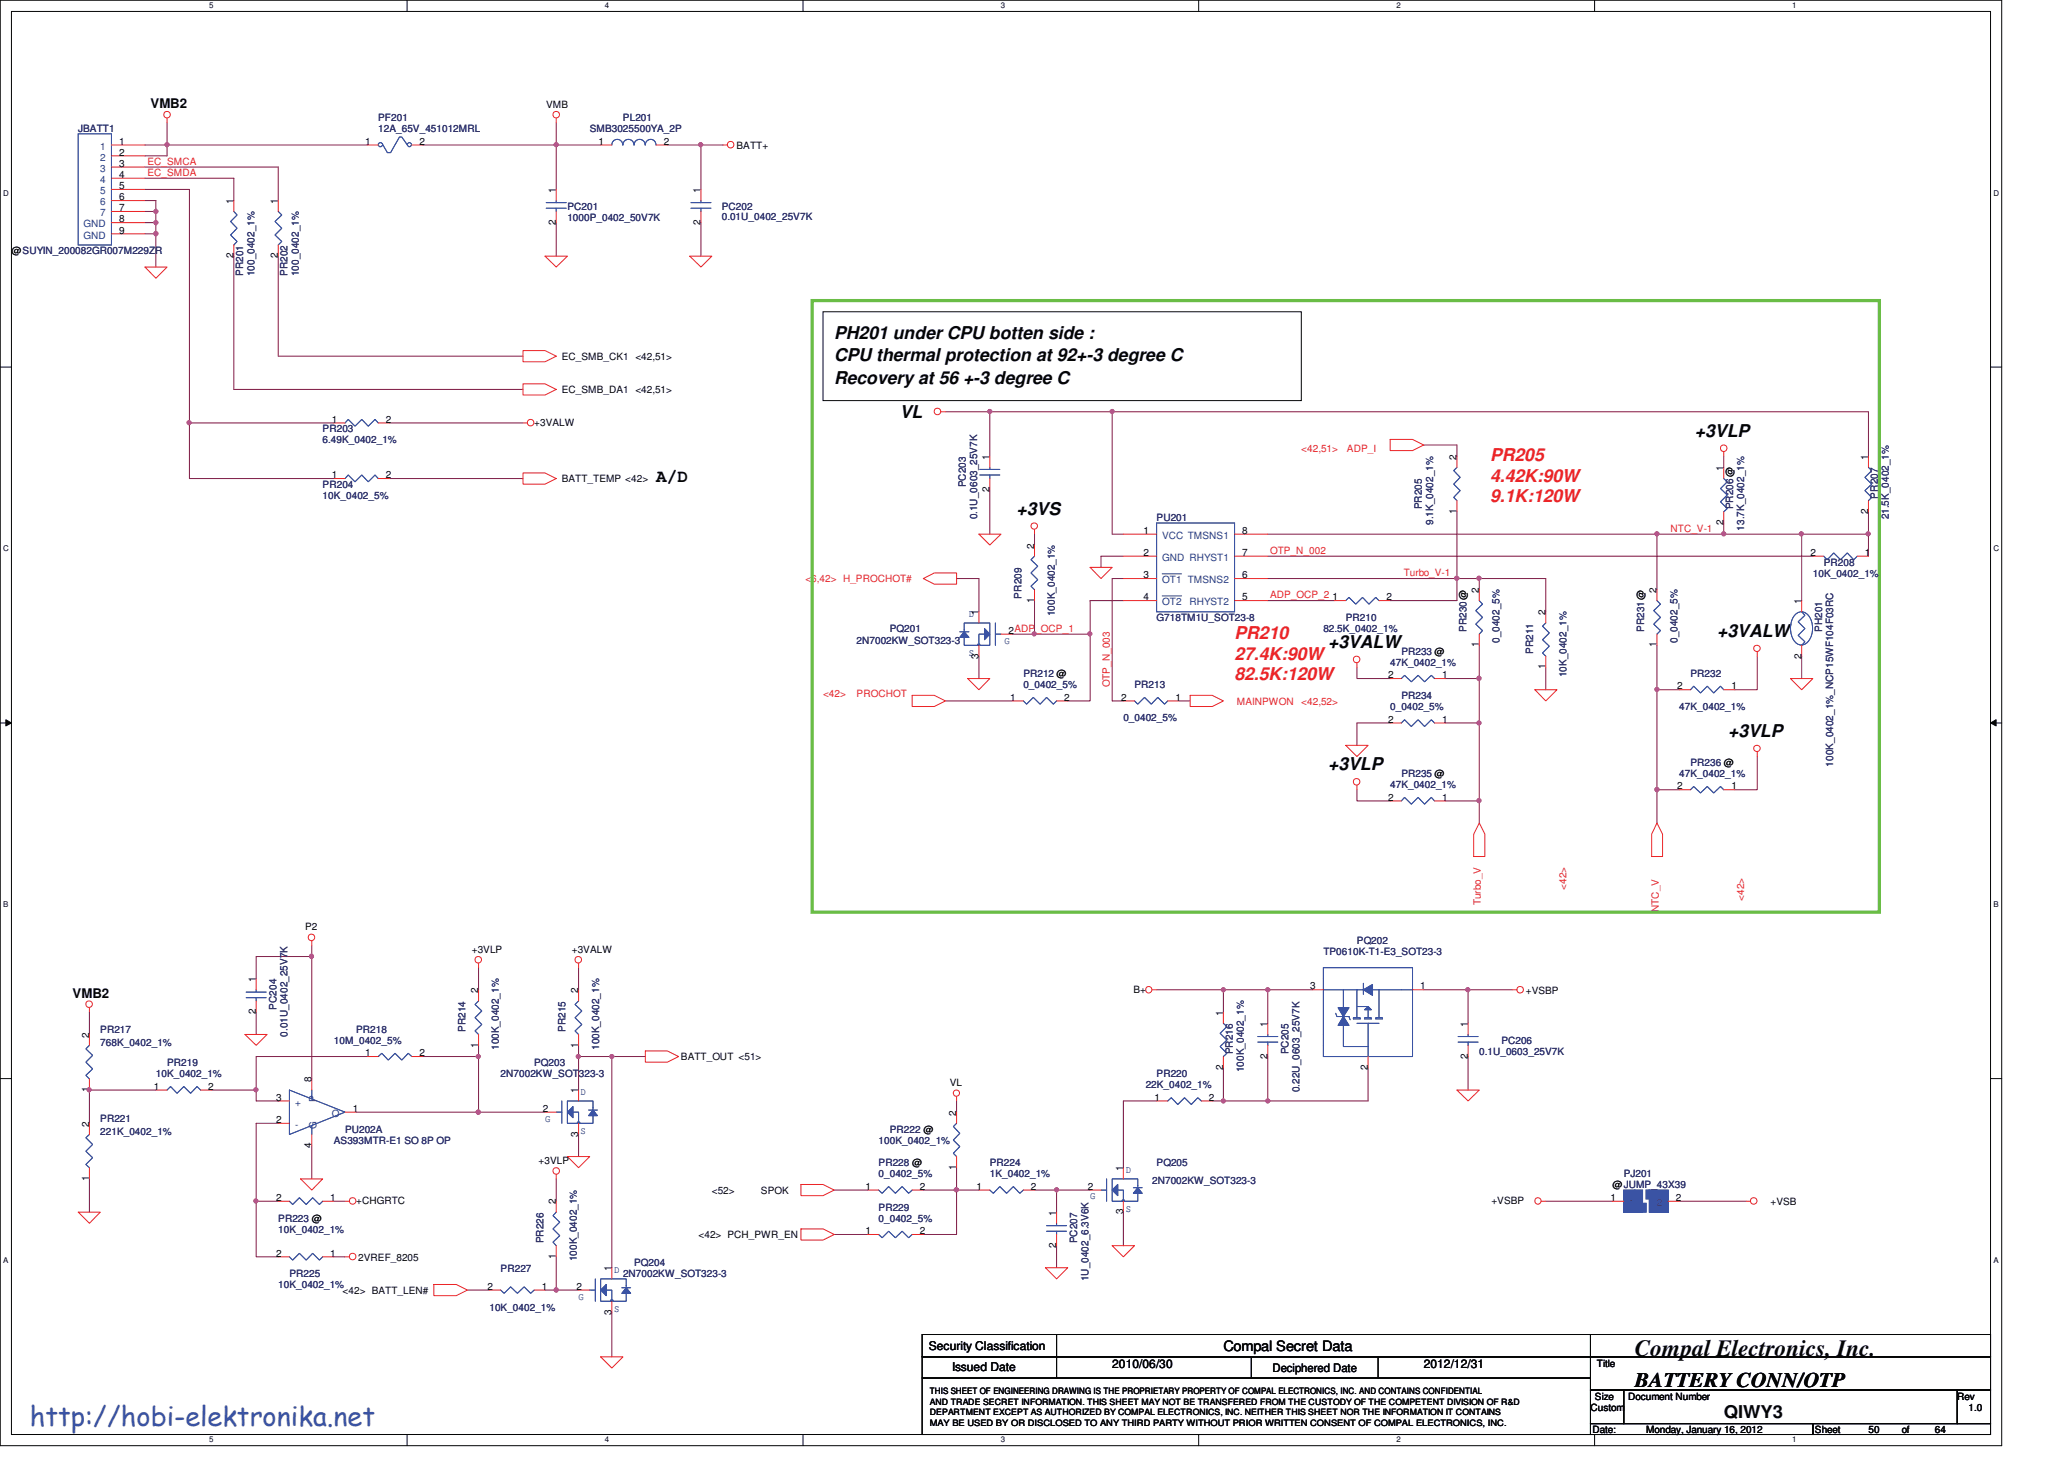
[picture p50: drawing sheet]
<svg xmlns="http://www.w3.org/2000/svg" width="297mm" height="210mm" viewBox="0 0 297 210" stroke-linecap="round" stroke-linejoin="round" font-family="sans-serif">
<defs><g id="words">
<text font-size="3.9" fill="#3953a4" x="4.3" y="205.2">http://hobi-elektronika.net</text>
<text font-size="3.3" fill="#040505" x="235.3" y="195.1">Compal Electronics, Inc.</text>
<text font-size="3" fill="#040505" x="235.3" y="199.6">BATTERY CONN/OTP</text>
<g font-size="2.5" fill="#040505">
<text x="120.1" y="52">CPU thermal protection at 92+-3 degree C</text>
<text x="120.1" y="48.8">PH201 under CPU botten side :</text>
<text x="120.1" y="55.2">Recovery at 56 +-3 degree C</text>
<text x="129.5" y="60.2">VL</text>
<text x="243.9" y="62.9">+3VLP</text>
<text x="94.4" y="69.3">A/D</text>
<text x="146.3" y="74.1">+3VS</text>
<text x="191.1" y="93.3">+3VALW</text>
<text x="247.1" y="91.6">+3VALW</text>
<text x="248.7" y="106.1">+3VLP</text>
<text x="191.1" y="110.9">+3VLP</text>
<text x="248.1" y="204">QIWY3</text>
</g>
<g font-size="2.5" fill="#ec2426">
<text x="214.5" y="66.4">PR205</text>
<text x="214.5" y="69.3">4.42K:90W</text>
<text x="214.5" y="72.3">9.1K:120W</text>
<text x="177.7" y="92">PR210</text>
<text x="177.7" y="95">27.4K:90W</text>
<text x="177.7" y="97.9">82.5K:120W</text>
</g>
<text font-size="2.1" fill="#040505" x="176.1" y="194.5">Compal Secret Data</text>
<g font-size="1.9" fill="#040505">
<text x="21.7" y="15.6">VMB2</text>
<text x="10.5" y="143.6">VMB2</text>
</g>
<g font-size="1.7" fill="#040505">
<text x="133.7" y="194.3">Security Classification</text>
<text x="137" y="197.4">Issued Date</text>
<text x="160.1" y="196.9">2010/06/30</text>
<text x="183.1" y="197.4">Deciphered Date</text>
<text x="204.9" y="196.9">2012/12/31</text>
</g>
<g font-size="1.4" fill="#2d2d72">
<text x="54.4" y="17.4">PF201</text>
<text x="89.7" y="17.4">PL201</text>
<text x="11.3" y="19">JBATT1</text>
<text x="54.4" y="19">12A_65V_451012MRL</text>
<text x="84.9" y="19">SMB3025500YA_2P</text>
<text x="81.7" y="30.2">PC201</text>
<text x="81.7" y="31.8">1000P_0402_50V7K</text>
<text x="103.9" y="30.2">PC202</text>
<text x="103.9" y="31.7">0.01U_0402_25V7K</text>
<text x="35" y="39.7" transform="rotate(-90 35 39.7)">PR201</text>
<text x="36.6" y="39.7" transform="rotate(-90 36.6 39.7)">100_0402_1%</text>
<text x="41.4" y="39.7" transform="rotate(-90 41.4 39.7)">PR202</text>
<text x="43" y="39.7" transform="rotate(-90 43 39.7)">100_0402_1%</text>
<text x="46.4" y="62.2">PR203</text>
<text x="46.4" y="63.8">6.49K_0402_1%</text>
<text x="46.4" y="70.2">PR204</text>
<text x="46.4" y="71.8">10K_0402_5%</text>
<text x="139" y="70.1" transform="rotate(-90 139 70.1)">PC203</text>
<text x="270.3" y="71.8" transform="rotate(-90 270.3 71.8)">PR207</text>
<text x="140.6" y="74.8" transform="rotate(-90 140.6 74.8)">0.1U_0603_25V7K</text>
<text x="166.5" y="75">PU201</text>
<text x="204.6" y="73.3" transform="rotate(-90 204.6 73.3)">PR205</text>
<text x="206.2" y="75.6" transform="rotate(-90 206.2 75.6)">9.1K_0402_1%</text>
<text x="249.4" y="73.3" transform="rotate(-90 249.4 73.3)">PR206@</text>
<text x="251" y="76.4" transform="rotate(-90 251 76.4)">13.7K_0402_1%</text>
<text x="271.8" y="74.8" transform="rotate(-90 271.8 74.8)">21.5K_0402_1%</text>
<text x="260.9" y="83">10K_0402_1%</text>
<text x="262.5" y="81.4">PR208</text>
<text x="147" y="86.1" transform="rotate(-90 147 86.1)">PR209</text>
<text x="151.8" y="88.7" transform="rotate(-90 151.8 88.7)">100K_0402_1%</text>
<text x="166.5" y="89.4">G718TM1U_SOT23-8</text>
<text x="193.7" y="89.4">PR210</text>
<text x="123.3" y="92.6">2N7002KW_SOT323-3</text>
<text x="128.1" y="91">PQ201</text>
<text x="190.5" y="91">82.5K_0402_1%</text>
<text x="200.1" y="95.8">47K_0402_1%</text>
<text x="201.7" y="94.2">PR233 @</text>
<text x="211" y="90.9" transform="rotate(-90 211 90.9)">PR230@</text>
<text x="215.8" y="92.5" transform="rotate(-90 215.8 92.5)">0_0402_5%</text>
<text x="220.6" y="94.1" transform="rotate(-90 220.6 94.1)">PR211</text>
<text x="236.6" y="90.9" transform="rotate(-90 236.6 90.9)">PR231@</text>
<text x="241.4" y="92.5" transform="rotate(-90 241.4 92.5)">0_0402_5%</text>
<text x="262.3" y="90.9" transform="rotate(-90 262.3 90.9)">PH201</text>
<text x="147.3" y="97.4">PR212 @</text>
<text x="147.3" y="99">0_0402_5%</text>
<text x="163.3" y="99">PR213</text>
<text x="201.7" y="100.6">PR234</text>
<text x="225.4" y="97.5" transform="rotate(-90 225.4 97.5)">10K_0402_1%</text>
<text x="243.3" y="97.4">PR232</text>
<text x="161.7" y="103.8">0_0402_5%</text>
<text x="200.1" y="102.2">0_0402_5%</text>
<text x="241.7" y="102.2">47K_0402_1%</text>
<text x="200.1" y="113.4">47K_0402_1%</text>
<text x="201.7" y="111.8">PR235 @</text>
<text x="241.7" y="111.8">47K_0402_1%</text>
<text x="243.3" y="110.2">PR236 @</text>
<text x="263.8" y="110.3" transform="rotate(-90 263.8 110.3)">100K_0402_1%_NCP15WF104F03RC</text>
<text x="190.5" y="137.4">TP0610K-T1-E3_SOT23-3</text>
<text x="195.3" y="135.8">PQ202</text>
<text x="14.4" y="148.6">PR217</text>
<text x="39.8" y="145.3" transform="rotate(-90 39.8 145.3)">PC204</text>
<text x="41.4" y="149.2" transform="rotate(-90 41.4 149.2)">0.01U_0402_25V7K</text>
<text x="51.3" y="148.6">PR218</text>
<text x="67" y="148.5" transform="rotate(-90 67 148.5)">PR214</text>
<text x="81.4" y="148.5" transform="rotate(-90 81.4 148.5)">PR215</text>
<text x="14.4" y="150.5">768K_0402_1%</text>
<text x="22.4" y="155">10K_0402_1%</text>
<text x="24" y="153.4">PR219</text>
<text x="48" y="150.2">10M_0402_5%</text>
<text x="71.8" y="151.1" transform="rotate(-90 71.8 151.1)">100K_0402_1%</text>
<text x="72" y="155">2N7002KW_SOT323-3</text>
<text x="76.9" y="153.4">PQ203</text>
<text x="86.2" y="151.1" transform="rotate(-90 86.2 151.1)">100K_0402_1%</text>
<text x="166.5" y="155">PR220</text>
<text x="177.4" y="151.8" transform="rotate(-90 177.4 151.8)">PR216</text>
<text x="179" y="154.3" transform="rotate(-90 179 154.3)">100K_0402_1%</text>
<text x="185.4" y="151.8" transform="rotate(-90 185.4 151.8)">PC205</text>
<text x="212.9" y="151.8">0.1U_0603_25V7K</text>
<text x="216.1" y="150.2">PC206</text>
<text x="14.4" y="161.4">PR221</text>
<text x="164.9" y="156.6">22K_0402_1%</text>
<text x="187" y="157.2" transform="rotate(-90 187 157.2)">0.22U_0603_25V7K</text>
<text x="14.4" y="163.4">221K_0402_1%</text>
<text x="48" y="164.6">AS393MTR-E1 SO 8P OP</text>
<text x="49.7" y="163">PU202A</text>
<text x="126.4" y="167.8">PR228 @</text>
<text x="126.4" y="164.6">100K_0402_1%</text>
<text x="128.1" y="163">PR222 @</text>
<text x="142.4" y="167.8">PR224</text>
<text x="166.5" y="167.8">PQ205</text>
<text x="126.4" y="169.4">0_0402_5%</text>
<text x="142.4" y="169.4">1K_0402_1%</text>
<text x="165.8" y="170.4">2N7002KW_SOT323-3</text>
<text x="233.7" y="169.4">PJ201</text>
<text x="40" y="175.8">PR223 @</text>
<text x="40" y="177.4">10K_0402_1%</text>
<text x="78.2" y="178.9" transform="rotate(-90 78.2 178.9)">PR226</text>
<text x="126.4" y="174.2">PR229</text>
<text x="126.4" y="175.8">0_0402_5%</text>
<text x="155" y="178.9" transform="rotate(-90 155 178.9)">PC207</text>
<text x="40" y="185.4">10K_0402_1%</text>
<text x="41.7" y="183.8">PR225</text>
<text x="72" y="183">PR227</text>
<text x="83" y="181.5" transform="rotate(-90 83 181.5)">100K_0402_1%</text>
<text x="89.7" y="183.8">2N7002KW_SOT323-3</text>
<text x="91.3" y="182.2">PQ204</text>
<text x="156.6" y="184.4" transform="rotate(-90 156.6 184.4)">1U_0402_6.3V6K</text>
<text x="70.4" y="188.6">10K_0402_1%</text>
</g>
<g font-size="1.4" fill="#040505">
<text x="78.6" y="15.5">VMB</text>
<text x="17.1" y="20.8">1</text>
<text x="17.1" y="24">3</text>
<text x="17.1" y="22.4">2</text>
<text x="52.5" y="20.8">1</text>
<text x="60.4" y="20.8">2</text>
<text x="86.1" y="20.8">1</text>
<text x="95.5" y="20.8">2</text>
<text x="106" y="21.4">BATT+</text>
<text x="17.1" y="25.6">4</text>
<text x="17.1" y="27.2">5</text>
<text x="17.1" y="28.8">6</text>
<text x="33.6" y="29.3" transform="rotate(-90 33.6 29.3)">1</text>
<text x="40" y="29.3" transform="rotate(-90 40 29.3)">1</text>
<text x="80" y="27.8" transform="rotate(-90 80 27.8)">1</text>
<text x="100.8" y="27.8" transform="rotate(-90 100.8 27.8)">1</text>
<text x="17.1" y="30.4">7</text>
<text x="17.1" y="32">8</text>
<text x="17.1" y="33.6">9</text>
<text x="80" y="32.3" transform="rotate(-90 80 32.3)">2</text>
<text x="100.8" y="32.3" transform="rotate(-90 100.8 32.3)">2</text>
<text x="1.6" y="36.6">@SUYIN_200082GR007M229ZR</text>
<text x="33.6" y="37.2" transform="rotate(-90 33.6 37.2)">2</text>
<text x="40" y="37.2" transform="rotate(-90 40 37.2)">2</text>
<text x="80.9" y="51.8">EC_SMB_CK1 &lt;42,51&gt;</text>
<text x="80.9" y="56.6">EC_SMB_DA1 &lt;42,51&gt;</text>
<text x="47.7" y="60.8">1</text>
<text x="55.5" y="60.8">2</text>
<text x="76.9" y="61.3">+3VALW</text>
<text x="47.7" y="68.8">1</text>
<text x="55.5" y="68.8">2</text>
<text x="80.9" y="69.4">BATT_TEMP &lt;42&gt;</text>
<text x="142.4" y="70.8" transform="rotate(-90 142.4 70.8)">2</text>
<text x="142.4" y="66.2" transform="rotate(-90 142.4 66.2)">1</text>
<text x="209.6" y="66.2" transform="rotate(-90 209.6 66.2)">2</text>
<text x="248" y="67.8" transform="rotate(-90 248 67.8)">1</text>
<text x="268.9" y="66.2" transform="rotate(-90 268.9 66.2)">1</text>
<text x="164.5" y="76.8">1</text>
<text x="178.8" y="76.8">8</text>
<text x="209.6" y="74" transform="rotate(-90 209.6 74)">1</text>
<text x="248" y="75.6" transform="rotate(-90 248 75.6)">2</text>
<text x="268.9" y="74" transform="rotate(-90 268.9 74)">2</text>
<text x="148.8" y="78.9" transform="rotate(-90 148.8 78.9)">2</text>
<text x="164.5" y="83.2">3</text>
<text x="164.5" y="80">2</text>
<text x="178.8" y="83.2">6</text>
<text x="178.8" y="80">7</text>
<text x="260.6" y="80">2</text>
<text x="268.4" y="80">1</text>
<text x="140.8" y="88.6" transform="rotate(-90 140.8 88.6)">1</text>
<text x="148.8" y="86.8" transform="rotate(-90 148.8 86.8)">1</text>
<text x="164.5" y="86.4">4</text>
<text x="178.8" y="86.4">5</text>
<text x="191.8" y="86.4">1</text>
<text x="199.6" y="86.4">2</text>
<text x="212.8" y="85.3" transform="rotate(-90 212.8 85.3)">2</text>
<text x="222.4" y="88.6" transform="rotate(-90 222.4 88.6)">2</text>
<text x="238.4" y="85.3" transform="rotate(-90 238.4 85.3)">2</text>
<text x="259.2" y="86.9" transform="rotate(-90 259.2 86.9)">1</text>
<text x="140.8" y="94.8" transform="rotate(-90 140.8 94.8)">3</text>
<text x="145.2" y="91.2">2ADP_OCP_1</text>
<text x="212.8" y="93.2" transform="rotate(-90 212.8 93.2)">1</text>
<text x="238.4" y="93.2" transform="rotate(-90 238.4 93.2)">1</text>
<text x="259.2" y="94.8" transform="rotate(-90 259.2 94.8)">2</text>
<text x="145.4" y="100.8">1</text>
<text x="153.2" y="100.8">2</text>
<text x="161.4" y="100.8">2</text>
<text x="169.2" y="100.8">1</text>
<text x="199.8" y="97.6">2</text>
<text x="207.6" y="97.6">1</text>
<text x="222.4" y="96.3" transform="rotate(-90 222.4 96.3)">1</text>
<text x="241.4" y="99.2">2</text>
<text x="249.2" y="99.2">1</text>
<text x="199.8" y="104">2</text>
<text x="207.6" y="104">1</text>
<text x="241.4" y="113.6">2</text>
<text x="249.2" y="113.6">1</text>
<text x="199.8" y="115.2">2</text>
<text x="207.6" y="115.2">1</text>
<text x="43.9" y="133.9">P2</text>
<text x="67.9" y="137.1">+3VLP</text>
<text x="82.3" y="137.1">+3VALW</text>
<text x="36.8" y="141.3" transform="rotate(-90 36.8 141.3)">1</text>
<text x="68.8" y="143" transform="rotate(-90 68.8 143)">2</text>
<text x="83.2" y="143" transform="rotate(-90 83.2 143)">2</text>
<text x="163.1" y="142.9">B+</text>
<text x="188.5" y="142.4">3</text>
<text x="204.4" y="142.4">1</text>
<text x="219.6" y="143">+VSBP</text>
<text x="12.8" y="149.3" transform="rotate(-90 12.8 149.3)">2</text>
<text x="36.8" y="146" transform="rotate(-90 36.8 146)">2</text>
<text x="176" y="146.2" transform="rotate(-90 176 146.2)">1</text>
<text x="182.4" y="147.8" transform="rotate(-90 182.4 147.8)">1</text>
<text x="211.2" y="147.8" transform="rotate(-90 211.2 147.8)">1</text>
<text x="44.8" y="155.8" transform="rotate(-90 44.8 155.8)">8</text>
<text x="52.5" y="152">1</text>
<text x="60.4" y="152">2</text>
<text x="68.8" y="150.8" transform="rotate(-90 68.8 150.8)">1</text>
<text x="83.2" y="150.8" transform="rotate(-90 83.2 150.8)">1</text>
<text x="98" y="152.6">BATT_OUT &lt;51&gt;</text>
<text x="176" y="154" transform="rotate(-90 176 154)">2</text>
<text x="182.4" y="152.4" transform="rotate(-90 182.4 152.4)">2</text>
<text x="196.8" y="154" transform="rotate(-90 196.8 154)">2</text>
<text x="211.2" y="152.4" transform="rotate(-90 211.2 152.4)">2</text>
<text x="12.8" y="157.2" transform="rotate(-90 12.8 157.2)">1</text>
<text x="22.1" y="156.8">1</text>
<text x="30" y="156.8">2</text>
<text x="39.7" y="158.4">3</text>
<text x="39.7" y="161.6">2</text>
<text x="50.8" y="160">1</text>
<text x="78.1" y="160">2</text>
<text x="83.2" y="157.3" transform="rotate(-90 83.2 157.3)">1</text>
<text x="136.7" y="156.3">VL</text>
<text x="137.6" y="160.6" transform="rotate(-90 137.6 160.6)">2</text>
<text x="166.2" y="158.4">1</text>
<text x="174" y="158.4">2</text>
<text x="12.8" y="162.2" transform="rotate(-90 12.8 162.2)">2</text>
<text x="44.8" y="165.2" transform="rotate(-90 44.8 165.2)">4</text>
<text x="77.5" y="167.5">+3VLP</text>
<text x="83.2" y="163.6" transform="rotate(-90 83.2 163.6)">3</text>
<text x="12.8" y="170" transform="rotate(-90 12.8 170)">1</text>
<text x="39.7" y="172.8">2</text>
<text x="47.5" y="172.8">1</text>
<text x="51.3" y="173.3">+CHGRTC</text>
<text x="80" y="173.4" transform="rotate(-90 80 173.4)">2</text>
<text x="102.4" y="171.8">&lt;52&gt;</text>
<text x="109.5" y="171.8">SPOK</text>
<text x="124.5" y="171.2">1</text>
<text x="132.4" y="171.2">2</text>
<text x="137.6" y="168.4" transform="rotate(-90 137.6 168.4)">1</text>
<text x="140.5" y="171.2">1</text>
<text x="148.4" y="171.2">2</text>
<text x="156.5" y="171.2">2</text>
<text x="161.6" y="168.6" transform="rotate(-90 161.6 168.6)">1</text>
<text x="214.6" y="173.3">+VSBP</text>
<text x="231.8" y="172.8">1</text>
<text x="232.1" y="171">@JUMP_43X39</text>
<text x="241.2" y="172.8">2</text>
<text x="254.8" y="173.4">+VSB</text>
<text x="100.5" y="178.2">&lt;42&gt; PCH_PWR_EN</text>
<text x="124.5" y="177.6">1</text>
<text x="132.4" y="177.6">2</text>
<text x="152" y="179.6" transform="rotate(-90 152 179.6)">2</text>
<text x="152" y="175" transform="rotate(-90 152 175)">1</text>
<text x="161.6" y="174.8" transform="rotate(-90 161.6 174.8)">3</text>
<text x="39.7" y="180.8">2</text>
<text x="47.5" y="180.8">1</text>
<text x="51.6" y="181.4">2VREF_8205</text>
<text x="70.1" y="185.6">2</text>
<text x="78" y="185.6">1</text>
<text x="80" y="181.2" transform="rotate(-90 80 181.2)">1</text>
<text x="83" y="185.6">2</text>
<text x="88" y="183" transform="rotate(-90 88 183)">1</text>
<text x="49.3" y="186.2">&lt;42&gt; BATT_LEN#</text>
<text x="88" y="189.2" transform="rotate(-90 88 189.2)">3</text>
<text x="229.8" y="196.8">Title</text>
<text x="228.9" y="203">Custom</text>
<text x="229.5" y="201.4">Size</text>
<text x="234.3" y="201.4">Document Number</text>
<text x="281.7" y="201.4">Rev</text>
<text x="283.3" y="203">1.0</text>
<text x="229.2" y="206.2">Date:</text>
<text x="236.9" y="206.2">Monday, January 16, 2012</text>
<text x="261.2" y="206.2">Sheet</text>
<text x="268.9" y="206.2">50</text>
<text x="273.7" y="206.2">of</text>
<text x="278.5" y="206.2">64</text>
</g>
<g font-size="1.4" fill="#1d437e">
<text x="14.4" y="21.5">1</text>
<text x="14.4" y="23.1">2</text>
<text x="14.4" y="24.7">3</text>
<text x="14.4" y="26.3">4</text>
<text x="14.4" y="27.9">5</text>
<text x="14.4" y="29.5">6</text>
<text x="12" y="32.7">GND</text>
<text x="12" y="34.3">GND</text>
<text x="14.4" y="31.1">7</text>
<text x="167.3" y="77.6">VCC TMSNS1</text>
<text x="167.3" y="83.9">OT1 TMSNS2</text>
<text x="167.3" y="80.7">GND RHYST1</text>
<text x="167.3" y="87.1">OT2</text>
<text x="171.2" y="87.1">RHYST2</text>
<text x="42.5" y="159.1">+</text>
<text x="45.5" y="158.7" transform="rotate(-90 45.5 158.7)">P</text>
<text x="47.7" y="160.7">O</text>
<text x="42.5" y="162.3">-</text>
<text x="45.5" y="162.5" transform="rotate(-90 45.5 162.5)">G</text>
</g>
<g font-size="1.4" fill="#ec2426">
<text x="21.2" y="23.7">EC_SMCA</text>
<text x="21.2" y="25.3">EC_SMDA</text>
<text x="187.3" y="65.1">&lt;42,51&gt;</text>
<text x="193.8" y="65.1">ADP_I</text>
<text x="240.4" y="76.5">NTC_V-1</text>
<text x="115.9" y="83.8">&lt;6,42&gt; H_PROCHOT#</text>
<text x="182.8" y="79.7">OTP_N_002</text>
<text x="202" y="82.9">Turbo_V-1</text>
<text x="182.8" y="86.1">ADP_OCP_2</text>
<text x="118.4" y="100.3">&lt;42&gt;</text>
<text x="123.3" y="100.3">PROCHOT</text>
<text x="159.7" y="98.9" transform="rotate(-90 159.7 98.9)">OTP_N_003</text>
<text x="178" y="101.4">MAINPWON</text>
<text x="187.3" y="101.4">&lt;42,52&gt;</text>
<text x="213.1" y="130.3" transform="rotate(-90 213.1 130.3)">Turbo_V</text>
<text x="225.4" y="128.1" transform="rotate(-90 225.4 128.1)">&lt;42&gt;</text>
<text x="238.7" y="131.3" transform="rotate(-90 238.7 131.3)">NTC_V</text>
<text x="251" y="129.7" transform="rotate(-90 251 129.7)">&lt;42&gt;</text>
</g>
<g font-size="1.4" fill="#3a53a4">
<text x="139.4" y="88.8">D</text>
<text x="139.4" y="94.4">S</text>
<text x="144.6" y="92.6">G</text>
<text x="78.4" y="161.4">G</text>
<text x="83.6" y="157.6">D</text>
<text x="83.6" y="163.2">S</text>
<text x="156.9" y="172.6">G</text>
<text x="162" y="168.8">D</text>
<text x="162" y="174.4">S</text>
<text x="88.4" y="183.2">D</text>
<text x="83.3" y="187">G</text>
<text x="88.4" y="188.8">S</text>
</g>
<g font-size="1.3" fill="#040505">
<text x="133.8" y="200.6">THIS SHEET OF ENGINEERING DRAWING IS THE PROPRIETARY PROPERTY OF COMPAL ELECTRONICS, INC. AND CONTAINS CONFIDENTIAL</text>
<text x="133.8" y="202.1">AND TRADE SECRET INFORMATION. THIS SHEET MAY NOT BE TRANSFERED FROM THE CUSTODY OF THE COMPETENT DIVISION OF R&amp;D</text>
<text x="133.8" y="203.7">DEPARTMENT EXCEPT AS AUTHORIZED BY COMPAL ELECTRONICS, INC. NEITHER THIS SHEET NOR THE INFORMATION IT CONTAINS</text>
<text x="133.8" y="205.2">MAY BE USED BY OR DISCLOSED TO ANY THIRD PARTY WITHOUT PRIOR WRITTEN CONSENT OF COMPAL ELECTRONICS, INC.</text>
</g>
<g font-size="1.1" fill="#040505">
<text x="30.1" y="1.2">5</text>
<text x="87" y="1.2">4</text>
<text x="144" y="1.2">3</text>
<text x="201" y="1.2">2</text>
<text x="257.9" y="1.2">1</text>
<text x=".5" y="28.2">D</text>
<text x="286.9" y="28.2">D</text>
<text x=".5" y="79.4">C</text>
<text x="286.9" y="79.4">C</text>
<text x=".5" y="130.6">B</text>
<text x="286.9" y="130.6">B</text>
<text x=".5" y="181.8">A</text>
<text x="286.9" y="181.8">A</text>
<text x="30.1" y="207.6">5</text>
<text x="87" y="207.6">4</text>
<text x="144" y="207.6">3</text>
<text x="201" y="207.6">2</text>
<text x="257.9" y="207.6">1</text>
</g>
</g></defs>
<path d="M0 0h288.1v208.1h-288.1zM1.6 1.6h284.9v204.9h-284.9z" fill="none" stroke="#040505" stroke-width=".14"/>
<g fill="#fff">
<path d="M30.1 .2h.6v1.2h-.6z"/>
<path d="M30.1 206.6h.6v1.2h-.6z"/>
</g>
<path d="M58.6 0v1.6M58.6 206.5v1.6" fill="none" stroke="#040505" stroke-width=".14"/>
<g fill="#fff">
<path d="M87 .2h.6v1.2h-.6z"/>
<path d="M87 206.6h.6v1.2h-.6z"/>
</g>
<path d="M115.6 0v1.6M115.6 206.5v1.6" fill="none" stroke="#040505" stroke-width=".14"/>
<g fill="#fff">
<path d="M144 .2h.6v1.2h-.6z"/>
<path d="M144 206.6h.6v1.2h-.6z"/>
</g>
<path d="M172.5 0v1.6M172.5 206.5v1.6" fill="none" stroke="#040505" stroke-width=".14"/>
<g fill="#fff">
<path d="M201 .2h.5v1.2h-.5z"/>
<path d="M201 206.6h.5v1.2h-.5z"/>
</g>
<path d="M229.5 0v1.6M229.5 206.5v1.6" fill="none" stroke="#040505" stroke-width=".14"/>
<g fill="#fff">
<path d="M257.9 .2h.6v1.2h-.6z"/>
<path d="M257.9 206.6h.6v1.2h-.6z"/>
<path d="M.5 27.2h.7v1.2h-.7z"/>
<path d="M286.9 27.2h.8v1.2h-.8z"/>
<path d="M.5 78.4h.7v1.2h-.7z"/>
<path d="M286.9 78.4h.8v1.2h-.8z"/>
</g>
<path d="M0 52.8h1.6M286.5 52.8h1.6" fill="none" stroke="#040505" stroke-width=".14"/>
<g fill="#fff">
<path d="M.5 129.6h.7v1.2h-.7z"/>
<path d="M286.9 129.6h.7v1.2h-.7z"/>
</g>
<path d="M0 104.1h1.6M286.5 104.1h1.6" fill="none" stroke="#040505" stroke-width=".14"/>
<path d="M.8 103.6l.8 .5-.8 .4z" fill="#040505"/>
<path d="M.8 103.6l.8 .5-.8 .4z" fill="none" stroke="#040505" stroke-width=".14"/>
<path d="M286.5 104.1l.8-.5v.9z" fill="#040505"/>
<path d="M286.5 104.1l.8-.5v.9z" fill="none" stroke="#040505" stroke-width=".14"/>
<g fill="#fff">
<path d="M.5 180.8h.7v1.2h-.7z"/>
<path d="M286.9 180.8h.7v1.2h-.7z"/>
</g>
<path d="M0 155.2h1.6M286.5 155.2h1.6" fill="none" stroke="#040505" stroke-width=".14"/>
<path d="M20.9 32h1.5M40 36.9v14.4" fill="none" stroke="#7f1542" stroke-width=".14"/>
<circle cx="22.4" cy="32" r=".3" fill="#b8529f"/>
<circle cx="22.4" cy="32" r=".3" fill="none" stroke="#b8529f" stroke-width=".14"/>
<path d="M20.9 30.4h1.5" fill="none" stroke="#7f1542" stroke-width=".14"/>
<circle cx="22.4" cy="30.4" r=".3" fill="#b8529f"/>
<circle cx="22.4" cy="30.4" r=".3" fill="none" stroke="#b8529f" stroke-width=".14"/>
<path d="M20.9 25.6h12.8v3.3M20.9 28.9h1.5v1.5M20.9 27.3h6.4M22.4 33.7v4.7M40 24v4.9M27.3 60.9v8M56 60.9h19.3M56 68.9h19.3M12.9 145.7v3.2M12.9 156.9v4.8" fill="none" stroke="#7f1542" stroke-width=".14"/>
<circle cx="27.2" cy="60.8" r=".3" fill="#b8529f"/>
<circle cx="27.2" cy="60.8" r=".3" fill="none" stroke="#b8529f" stroke-width=".14"/>
<path d="M80 20.9h6.4M100.9 20.9h3.2M27.3 60.9h20.7" fill="none" stroke="#7f1542" stroke-width=".14"/>
<circle cx="100.8" cy="20.8" r=".3" fill="#b8529f"/>
<circle cx="100.8" cy="20.8" r=".3" fill="none" stroke="#b8529f" stroke-width=".14"/>
<path d="M80 17.6v3.3M33.7 56h41.6" fill="none" stroke="#7f1542" stroke-width=".14"/>
<circle cx="80" cy="20.8" r=".3" fill="#b8529f"/>
<circle cx="80" cy="20.8" r=".3" fill="none" stroke="#b8529f" stroke-width=".14"/>
<path d="M33.7 36.9v19.1M80 20.9v6.4M80 32v4.9M96.1 20.9h4.8v6.4M100.9 32v4.9M40 51.3h35.3M30.4 156.9h6.5M68.9 160.1h9.5" fill="none" stroke="#7f1542" stroke-width=".14"/>
<circle cx="68.8" cy="160.1" r=".3" fill="#b8529f"/>
<circle cx="68.8" cy="160.1" r=".3" fill="none" stroke="#b8529f" stroke-width=".14"/>
<path d="M24 17.6v3.3M12.9 156.9h9.5" fill="none" stroke="#7f1542" stroke-width=".14"/>
<circle cx="12.8" cy="156.8" r=".3" fill="#b8529f"/>
<circle cx="12.8" cy="156.8" r=".3" fill="none" stroke="#b8529f" stroke-width=".14"/>
<path d="M20.9 33.7h1.5M27.3 27.3v33.6M27.3 68.9h20.7M83.3 163.3v3.2" fill="none" stroke="#7f1542" stroke-width=".14"/>
<circle cx="22.4" cy="33.6" r=".31" fill="#b8529f"/>
<circle cx="22.4" cy="33.6" r=".31" fill="none" stroke="#b8529f" stroke-width=".14"/>
<path d="M20.9 24h19.1M83.3 139.3v3.1M83.3 152.1v4.8M51.3 160.1h17.6" fill="none" stroke="#7f1542" stroke-width=".14"/>
<circle cx="68.8" cy="160.1" r=".3" fill="#b8529f"/>
<circle cx="68.8" cy="160.1" r=".3" fill="none" stroke="#b8529f" stroke-width=".14"/>
<path d="M24 20.9h28.9M68.9 139.3v3.1M36.9 158.5h3.1M68.9 150.4v1.7" fill="none" stroke="#7f1542" stroke-width=".14"/>
<circle cx="24" cy="20.8" r=".3" fill="#b8529f"/>
<circle cx="24" cy="20.8" r=".3" fill="none" stroke="#b8529f" stroke-width=".14"/>
<path d="M12.9 169.7v4.8M36.9 161.7v11.2h3.1M48 172.9h1.7" fill="none" stroke="#7f1542" stroke-width=".14"/>
<circle cx="36.8" cy="172.8" r=".3" fill="#b8529f"/>
<circle cx="36.8" cy="172.8" r=".3" fill="none" stroke="#b8529f" stroke-width=".14"/>
<path d="M44.9 136.1v19.2M44.9 137.7h-8v3.2M36.9 152.1h16M36.9 145.7v3.2M60.9 152.1h8M36.9 161.7h3.1M44.9 164.9v4.8" fill="none" stroke="#7f1542" stroke-width=".14"/>
<circle cx="44.8" cy="137.6" r=".31" fill="#b8529f"/>
<circle cx="44.8" cy="137.6" r=".31" fill="none" stroke="#b8529f" stroke-width=".14"/>
<path d="M68.9 152.1v8" fill="none" stroke="#7f1542" stroke-width=".14"/>
<circle cx="68.8" cy="152.1" r=".3" fill="#b8529f"/>
<circle cx="68.8" cy="152.1" r=".3" fill="none" stroke="#b8529f" stroke-width=".14"/>
<path d="M36.9 152.1v4.8" fill="none" stroke="#7f1542" stroke-width=".14"/>
<circle cx="36.8" cy="156.8" r=".3" fill="#b8529f"/>
<circle cx="36.8" cy="156.8" r=".3" fill="none" stroke="#b8529f" stroke-width=".14"/>
<path d="M20.9 20.9h3.1v1.5h-3.1M22.4 30.4v3.3M60.9 20.9h19.1M83.3 150.4v1.7M88 152.1h4.9M182.5 142.4v4.9" fill="none" stroke="#7f1542" stroke-width=".14"/>
<circle cx="182.5" cy="142.4" r=".3" fill="#b8529f"/>
<circle cx="182.5" cy="142.4" r=".3" fill="none" stroke="#b8529f" stroke-width=".14"/>
<path d="M161.7 158.5h4.8M182.5 142.4h-6.4v3.3M182.5 152.1v6.4M211.3 142.4v4.9M211.3 152.1v4.8M161.7 174.5v4.8" fill="none" stroke="#7f1542" stroke-width=".14"/>
<circle cx="182.5" cy="158.4" r=".3" fill="#b8529f"/>
<circle cx="182.5" cy="158.4" r=".3" fill="none" stroke="#b8529f" stroke-width=".14"/>
<path d="M161.7 158.5v9.6M174.5 158.5h1.6M196.9 153.7v4.8M148.9 171.3h8M152.1 171.3v3.2M152.1 179.3v3.2" fill="none" stroke="#7f1542" stroke-width=".14"/>
<circle cx="152.1" cy="171.2" r=".3" fill="#b8529f"/>
<circle cx="152.1" cy="171.2" r=".3" fill="none" stroke="#b8529f" stroke-width=".14"/>
<path d="M211.3 142.4h6.4" fill="none" stroke="#7f1542" stroke-width=".14"/>
<circle cx="211.2" cy="142.4" r=".3" fill="#b8529f"/>
<circle cx="211.2" cy="142.4" r=".3" fill="none" stroke="#b8529f" stroke-width=".14"/>
<path d="M137.7 158.5v1.6M166.5 142.4h9.6M182.5 142.4h6.4" fill="none" stroke="#7f1542" stroke-width=".14"/>
<circle cx="176.1" cy="142.4" r=".3" fill="#b8529f"/>
<circle cx="176.1" cy="142.4" r=".3" fill="none" stroke="#b8529f" stroke-width=".14"/>
<path d="M182.5 158.5h14.4M137.7 168.1v3.2h3.2" fill="none" stroke="#7f1542" stroke-width=".14"/>
<circle cx="137.7" cy="171.2" r=".31" fill="#b8529f"/>
<circle cx="137.7" cy="171.2" r=".31" fill="none" stroke="#b8529f" stroke-width=".14"/>
<path d="M176.1 153.7v4.8h6.4M204.9 142.4h6.4" fill="none" stroke="#7f1542" stroke-width=".14"/>
<circle cx="176.1" cy="158.4" r=".3" fill="#b8529f"/>
<circle cx="176.1" cy="158.4" r=".3" fill="none" stroke="#b8529f" stroke-width=".14"/>
<path d="M36.9 156.9v1.6M88 152.1v30.4M222.5 172.9h9.6M241.7 172.9h9.6" fill="none" stroke="#7f1542" stroke-width=".14"/>
<circle cx="88.1" cy="152.1" r=".3" fill="#b8529f"/>
<circle cx="88.1" cy="152.1" r=".3" fill="none" stroke="#b8529f" stroke-width=".14"/>
<path d="M83.3 152.1h4.7" fill="none" stroke="#7f1542" stroke-width=".14"/>
<circle cx="83.2" cy="152.1" r=".3" fill="#b8529f"/>
<circle cx="83.2" cy="152.1" r=".3" fill="none" stroke="#b8529f" stroke-width=".14"/>
<path d="M156.9 91.3v9.6h-3.2M88 188.9v6.4" fill="none" stroke="#7f1542" stroke-width=".14"/>
<circle cx="156.8" cy="91.2" r=".3" fill="#b8529f"/>
<circle cx="156.8" cy="91.2" r=".3" fill="none" stroke="#b8529f" stroke-width=".14"/>
<path d="M148.9 91.3h8" fill="none" stroke="#7f1542" stroke-width=".14"/>
<circle cx="148.8" cy="91.2" r=".3" fill="#b8529f"/>
<circle cx="148.8" cy="91.2" r=".3" fill="none" stroke="#b8529f" stroke-width=".14"/>
<path d="M160.1 59.3h108.8M248.1 65.7v1.6M259.3 76.9h9.6M137.7 83.3h3.2v4.7M136.1 100.9h9.6" fill="none" stroke="#7f1542" stroke-width=".14"/>
<circle cx="268.9" cy="76.8" r=".3" fill="#b8529f"/>
<circle cx="268.9" cy="76.8" r=".3" fill="none" stroke="#b8529f" stroke-width=".14"/>
<circle cx="259.2" cy="76.8" r=".3" fill="#b8529f"/>
<circle cx="259.2" cy="76.8" r=".3" fill="none" stroke="#b8529f" stroke-width=".14"/>
<g fill="none" stroke="#7f1542" stroke-width=".14">
<path d="M268.9 59.3v6.4M142.4 70.4v6.5M160.1 76.9h1.6M204.9 64h4.8v1.7M209.7 73.7v12.7h-9.6M259.3 76.9v9.5M268.9 73.7v6.3M140.9 94.4v3.3M145.7 91.3h3.2M160.1 83.3h1.6M161.7 80h-3.3v1.7M182.5 86.4h9.6"/>
<path d="M182.5 83.3h27.2M212.9 83.3h9.6v4.7M222.5 96.1v3.2"/>
</g>
<circle cx="212.8" cy="83.2" r=".3" fill="#b8529f"/>
<circle cx="212.8" cy="83.2" r=".3" fill="none" stroke="#b8529f" stroke-width=".14"/>
<path d="M238.5 76.9h9.6M148.9 86.4v4.9M160.1 83.3v17.6M259.3 94.4v3.3M169.7 100.9h1.6" fill="none" stroke="#7f1542" stroke-width=".14"/>
<circle cx="238.5" cy="76.8" r=".3" fill="#b8529f"/>
<circle cx="238.5" cy="76.8" r=".3" fill="none" stroke="#b8529f" stroke-width=".14"/>
<path d="M160.1 59.3v17.6" fill="none" stroke="#7f1542" stroke-width=".14"/>
<circle cx="160.1" cy="59.2" r=".3" fill="#b8529f"/>
<circle cx="160.1" cy="59.2" r=".3" fill="none" stroke="#b8529f" stroke-width=".14"/>
<path d="M160.1 59.3h-17.7v6.4M156.9 86.4v4.9" fill="none" stroke="#7f1542" stroke-width=".14"/>
<circle cx="142.4" cy="59.2" r=".3" fill="#b8529f"/>
<circle cx="142.4" cy="59.2" r=".3" fill="none" stroke="#b8529f" stroke-width=".14"/>
<path d="M148.9 76.9v1.5M248.1 75.3v1.6h11.2M156.9 86.4h4.8M182.5 80h78.4" fill="none" stroke="#7f1542" stroke-width=".14"/>
<circle cx="248.1" cy="76.8" r=".3" fill="#b8529f"/>
<circle cx="248.1" cy="76.8" r=".3" fill="none" stroke="#b8529f" stroke-width=".14"/>
<path d="M136.1 59.3h6.3M160.1 100.9h1.6M36.9 172.9v8h3.1M48 180.9h1.7M67.3 185.7h3.1M80 180.9v4.8" fill="none" stroke="#7f1542" stroke-width=".14"/>
<circle cx="80" cy="185.6" r=".31" fill="#b8529f"/>
<circle cx="80" cy="185.6" r=".31" fill="none" stroke="#b8529f" stroke-width=".14"/>
<path d="M212.9 115.3v3.1M80 169.7v3.2M120.1 171.3h4.8M120.1 177.7h4.8M132.9 171.3h4.8v6.4h-4.8M78.4 185.7h4.9" fill="none" stroke="#7f1542" stroke-width=".14"/>
<circle cx="212.8" cy="115.2" r=".3" fill="#b8529f"/>
<circle cx="212.8" cy="115.2" r=".3" fill="none" stroke="#b8529f" stroke-width=".14"/>
<path d="M209.7 83.3h3.2v1.6" fill="none" stroke="#7f1542" stroke-width=".14"/>
<circle cx="209.7" cy="83.2" r=".31" fill="#b8529f"/>
<circle cx="209.7" cy="83.2" r=".31" fill="none" stroke="#b8529f" stroke-width=".14"/>
<path d="M182.5 76.9h56v8M238.5 113.7v4.7" fill="none" stroke="#7f1542" stroke-width=".14"/>
<circle cx="238.4" cy="113.6" r=".31" fill="#b8529f"/>
<circle cx="238.4" cy="113.6" r=".31" fill="none" stroke="#b8529f" stroke-width=".14"/>
<path d="M212.9 97.7v6.4h-4.8M238.5 92.9v6.4h3.2M252.9 94.4v4.9h-3.2" fill="none" stroke="#7f1542" stroke-width=".14"/>
<circle cx="212.8" cy="97.6" r=".31" fill="#b8529f"/>
<circle cx="212.8" cy="97.6" r=".31" fill="none" stroke="#b8529f" stroke-width=".14"/>
<path d="M195.3 96.1v1.6h4.8M212.9 92.9v4.8h-4.8M195.3 113.7v1.6h4.8M200.1 104.1h-4.8v3.2M212.9 104.1v11.2h-4.8" fill="none" stroke="#7f1542" stroke-width=".14"/>
<circle cx="212.8" cy="104" r=".3" fill="#b8529f"/>
<circle cx="212.8" cy="104" r=".3" fill="none" stroke="#b8529f" stroke-width=".14"/>
<path d="M238.5 99.3v14.4h3.2" fill="none" stroke="#7f1542" stroke-width=".14"/>
<circle cx="238.5" cy="99.2" r=".3" fill="#b8529f"/>
<circle cx="238.5" cy="99.2" r=".3" fill="none" stroke="#b8529f" stroke-width=".14"/>
<path d="M252.9 108.9v4.8h-3.2" fill="none" stroke="#7f1542" stroke-width=".14"/>
<g fill="none" stroke="#ec2426" stroke-width=".14">
<path d="M24 17v.6M80 17v.6M20.9 38.4h3.1l-1.6 1.6zM78.4 36.9h3.3l-1.7 1.5zM99.3 36.9h3.1l-1.5 1.5zM104.1 20.9h.6M75.3 55.2h3.1l1.6 .8-1.6 .9h-3.1zM75.3 50.5h3.1l1.6 .8-1.6 .8h-3.1zM135.4 59.3h.7M75.3 68.1h3.1l1.6 .8-1.6 .8h-3.1zM75.3 60.9h.6M140.9 76.9h3.2l-1.7 1.5z"/>
<path d="M142.4 65.7v1.6M142.4 68.9v1.5M148.9 76.2v.7M200.1 63.2h3.2l1.6 .8-1.6 .9h-3.2zM248.1 65v.7M132.9 83.3l1.5-.8h3.3v1.6h-3.3zM139.3 97.7h3.1l-1.5 1.6zM156.9 81.7h3.2l-1.7 1.6zM195.3 95.4v.7M220.9 99.3h3.2l-1.6 1.6zM252.9 93.8v.6M257.7 97.7h3.2l-1.6 1.6z"/>
<path d="M131.3 100.1h3.1l1.7 .8-1.7 .8h-3.1zM171.3 100.1h3.2l1.6 .8-1.6 .8h-3.2zM193.7 107.3h3.2l-1.6 1.6zM195.3 113v.7M212.9 118.4l.8 1.7v3.2h-1.6v-3.2zM238.5 118.4l.8 1.7v3.2h-1.6v-3.2zM252.9 108.2v.7M44.9 135.4v.7M68.9 138.6v.7M83.3 138.6v.7M12.9 145v.7M35.3 148.9h3.1l-1.5 1.5z"/>
<path d="M92.9 151.3h3.2l1.6 .8-1.6 .8h-3.2zM137.7 157.8v.7M165.8 142.4h.7M209.7 156.9h3.2l-1.6 1.6zM217.7 142.4h.6M11.3 174.5h3.1l-1.5 1.6zM43.3 169.7h3.1l-1.5 1.6zM49.7 172.9h.6M80 169v.7M81.7 166.5h3.2l-1.6 1.6zM115.3 170.5h3.1l1.7 .8-1.7 .8h-3.1zM115.3 176.9h3.1l1.7 .8-1.7 .8h-3.1z"/>
<path d="M160.1 179.3h3.2l-1.6 1.6zM221.8 172.9h.7M251.3 172.9h.6M49.7 180.9h.6M62.4 184.9h3.3l1.6 .8-1.6 .8h-3.3zM86.4 195.3h3.3l-1.7 1.6zM150.4 182.5h3.3l-1.6 1.6z"/>
<circle cx="24" cy="16.5" r=".47"/>
<circle cx="80" cy="16.5" r=".47"/>
<circle cx="105.1" cy="20.8" r=".47"/>
<circle cx="134.9" cy="59.2" r=".47"/>
<circle cx="76.4" cy="60.8" r=".47"/>
<circle cx="148.8" cy="75.7" r=".46"/>
<circle cx="248.1" cy="64.5" r=".47"/>
<circle cx="195.2" cy="94.9" r=".47"/>
<circle cx="252.9" cy="93.3" r=".46"/>
<circle cx="195.2" cy="112.5" r=".47"/>
<circle cx="252.9" cy="107.7" r=".46"/>
<circle cx="44.8" cy="134.9" r=".47"/>
<circle cx="68.8" cy="138.1" r=".47"/>
<circle cx="83.2" cy="138.1" r=".47"/>
<circle cx="12.8" cy="144.5" r=".47"/>
<circle cx="137.6" cy="157.3" r=".45"/>
<circle cx="165.3" cy="142.4" r=".46"/>
<circle cx="218.8" cy="142.4" r=".47"/>
<circle cx="50.7" cy="172.8" r=".47"/>
<circle cx="80" cy="168.5" r=".47"/>
<circle cx="221.3" cy="172.8" r=".46"/>
<circle cx="252.4" cy="172.8" r=".47"/>
<circle cx="50.7" cy="180.8" r=".47"/>
</g>
<g fill="none" stroke="#040505" stroke-width=".14">
<path d="M118.4 44.9h68.9v12.8h-68.9zM132.7 192.1h96.2v3.2h-96.2zM132.7 195.3h96.2v3h-96.2zM132.7 198.3h96.2v8.2h-96.2zM152.1 192.1v6.2M180.1 195.3v3M198.3 195.3v3M228.9 192.1h57.6v3.2h-57.6zM228.9 195.3h57.6v4.8h-57.6zM228.9 200.1h4.8v4.8h-4.8zM228.9 204.9h32v1.6h-32zM233.7 200.1h48v4.8h-48z"/>
<path d="M260.9 204.9h25.6v1.6h-25.6zM281.7 200.1h4.8v4.8h-4.8z"/>
</g>
<path d="M116.9 43.3h153.6v88h-153.6z" fill="none" stroke="#6abd46" stroke-width=".47"/>
<path d="M141 68.4h2.9M141 67.6h2.9M142.4 67.3v.3M142.4 68.4v.5" fill="none" stroke="#3a53a4" stroke-width=".14"/>
<path d="M81.7 160.1l.8-.8v1.6z" fill="#3a53a4"/>
<path d="M81.7 160.1l.8-.8v1.6z" fill="none" stroke="#3a53a4" stroke-width=".14"/>
<path d="M85.3 159.8l.7 .8h-1.3z" fill="#3a53a4"/>
<path d="M80.9 158.5v3.2M84.7 159.8h1.3M85.3 159.8l.7 .8h-1.3zM85.3 159.8v-1.3h-3.6v3.2h1.6v-1.6h-.8M80 160.1h.9M85.3 160.6v1.1h-2h.1v-.2h-.3v.2" fill="none" stroke="#3a53a4" stroke-width=".14"/>
<path d="M81.7 160.1l.8-.8v1.6z" fill="#3a53a4"/>
<path d="M81.7 160.1l.8-.8v1.6z" fill="none" stroke="#3a53a4" stroke-width=".14"/>
<path d="M85.3 159.8l.7 .8h-1.3z" fill="#3a53a4"/>
<path d="M24 156.9l.5-.5 1 .9 1-.9 .9 .9 1-.9 .5 .5M54.4 152.1l.5-.5 1 1 .9-1 1 1 1-1 .5 .5M80.9 158.5v3.2M84.7 159.8h1.3M85.3 159.8l.7 .8h-1.3zM85.3 159.8v-1.3h-3.6v3.2h1.6v-1.6h-.8M176.1 147.3l.5 .4-1 1 1 1-1 .9 1 1-.5 .5M80 160.1h.9M85.3 160.6v1.1h-2h.1v-.2h-.3v.2M126.4 177.7l.6 .4 .9-.9 1 .9 .9-.9 1 .9 .5-.4" fill="none" stroke="#3a53a4" stroke-width=".14"/>
<path d="M22.4 156.9h1.6M28.9 156.9h1.5M52.9 152.1h1.5M59.3 152.1h1.6M83.3 156.9v1.6M176.1 145.7v1.6M176.1 152.1v1.6M78.4 160.1h1.6M83.3 161.7v1.6M124.9 177.7h1.5M131.3 177.7h1.6" fill="none" stroke="#ec2426" stroke-width=".14"/>
<path d="M141.7 90.5l.7 .8-.7 .8z" fill="#3a53a4"/>
<path d="M141.7 90.5l.7 .8-.7 .8z" fill="none" stroke="#3a53a4" stroke-width=".14"/>
<path d="M138.8 90.9l.6 .8h-1.3z" fill="#3a53a4"/>
<path d="M138.1 90.9h1.3M138.8 91.7v1.2h2.1h-.2v-.2h.3v.2M138.8 90.9v-1.2h3.6v3.2h-1.5v-1.6h.8M138.8 90.9l.6 .8h-1.3zM143.3 91.3h.8M143.3 89.7v3.2" fill="none" stroke="#3a53a4" stroke-width=".14"/>
<path d="M141.7 90.5l.7 .8-.7 .8z" fill="#3a53a4"/>
<path d="M141.7 90.5l.7 .8-.7 .8z" fill="none" stroke="#3a53a4" stroke-width=".14"/>
<path d="M138.8 90.9l.6 .8h-1.3z" fill="#3a53a4"/>
<path d="M138.1 90.9h1.3M138.8 91.7v1.2h2.1h-.2v-.2h.3v.2M138.8 90.9v-1.2h3.6v3.2h-1.5v-1.6h.8M138.8 90.9l.6 .8h-1.3zM143.3 91.3h.8M143.3 89.7v3.2" fill="none" stroke="#3a53a4" stroke-width=".14"/>
<path d="M140.9 88v1.7M140.9 92.9v1.5M144.1 91.3h1.6" fill="none" stroke="#ec2426" stroke-width=".14"/>
<path d="M233.7 171.3h1.6v3.2h-1.6z" fill="#3a53a4"/>
<path d="M233.7 171.3h1.6v3.2h-1.6z" fill="none" stroke="#3a53a4" stroke-width=".14"/>
<path d="M235.3 171.3h1.1v3.2h-1.1z" fill="#3a53a4"/>
<path d="M235.3 171.3h1.1v3.2h-1.1z" fill="none" stroke="#3a53a4" stroke-width=".14"/>
<path d="M236.4 173.2h.5v1.3h-.5z" fill="#3a53a4"/>
<path d="M236.4 173.2h.5v1.3h-.5z" fill="none" stroke="#3a53a4" stroke-width=".14"/>
<path d="M236.9 171.3h.5v1.2h-.5z" fill="#3a53a4"/>
<path d="M236.9 171.3h.5v1.2h-.5z" fill="none" stroke="#3a53a4" stroke-width=".14"/>
<path d="M237.4 171.3h1.1v3.2h-1.1z" fill="#3a53a4"/>
<path d="M237.4 171.3h1.1v3.2h-1.1z" fill="none" stroke="#3a53a4" stroke-width=".14"/>
<path d="M238.5 171.3h1.6v3.2h-1.6z" fill="#3a53a4"/>
<path d="M238.5 171.3h1.6v3.2h-1.6z" fill="none" stroke="#3a53a4" stroke-width=".14"/>
<path d="M233.7 171.3h1.6v3.2h-1.6z" fill="#3a53a4"/>
<path d="M233.7 171.3h1.6v3.2h-1.6z" fill="none" stroke="#3a53a4" stroke-width=".14"/>
<path d="M235.3 171.3h1.1v3.2h-1.1z" fill="#3a53a4"/>
<path d="M235.3 171.3h1.1v3.2h-1.1z" fill="none" stroke="#3a53a4" stroke-width=".14"/>
<path d="M236.4 173.2h.5v1.3h-.5z" fill="#3a53a4"/>
<path d="M236.4 173.2h.5v1.3h-.5z" fill="none" stroke="#3a53a4" stroke-width=".14"/>
<path d="M236.9 171.3h.5v1.2h-.5z" fill="#3a53a4"/>
<path d="M236.9 171.3h.5v1.2h-.5z" fill="none" stroke="#3a53a4" stroke-width=".14"/>
<path d="M237.4 171.3h1.1v3.2h-1.1z" fill="#3a53a4"/>
<path d="M237.4 171.3h1.1v3.2h-1.1z" fill="none" stroke="#3a53a4" stroke-width=".14"/>
<path d="M238.5 171.3h1.6v3.2h-1.6z" fill="#3a53a4"/>
<g fill="none" stroke="#3a53a4" stroke-width=".14">
<path d="M40 30.4l.6 .5-1 1 1 .9-1 1 1 1-.6 .5M55.1 20.9l.6 1.1h.5l1.3-2.3h.3l.8 1.2M78.6 30h2.9M78.6 29.2h2.9M80 28.9v.3M80 30v.4M89.6 20.9a.78 .78 0 0 0-.8-.8 .78 .78 0 0 0-.8 .8M91.2 20.9a.78 .78 0 0 0-.8-.8 .78 .78 0 0 0-.7 .8M91.3 20.9a.78 .78 0 0 1 .7-.8 .78 .78 0 0 1 .8 .8M94.4 20.9a.76 .76 0 0 0-.8-.8 .76 .76 0 0 0-.7 .8M49.7 60.9l.4-.5 1 .9 1-.9 .9 .9 1-.9 .4 .5M49.7 68.9l.4-.5 1 .9 1-.9 .9 .9 1-.9 .4 .5"/>
<path d="M268.9 67.3l.5 .4-1 1 1 1-1 .9 1 1-.5 .4M148.9 80l-.5 .6 .9 .9-.9 1 .9 .9-.9 1 .5 .5M193.7 86.4l.4-.4 1 .9 1-.9 .9 .9 1-.9 .5 .4M222.5 89.7l-.5 .4 1 1-1 1 1 .9-1 1 .5 .4M243.3 99.3l.5-.5 .9 .9 1-.9 .9 .9 1-.9 .5 .5M258.4 88.4a1.36 1.36 0 0 1 2.2 .8 2.92 2.92 0 0 1-.9 3.5 1.37 1.37 0 0 1-1.8-1.1 3.2 3.2 0 0 1 .5-3.2zM259.3 88l.5 .6-1 .9 1 1-1 .9 1 1-.5 .5M147.3 100.9l.4 .4 1-.9 1 .9 .9-.9 1 .9 .5-.4M12.9 150.4l-.5 .6 .9 .9-.9 1 .9 .9-.9 1 .5 .5M35.4 143.6h2.9M35.4 142.8h2.9M36.9 142.4v.4"/>
<path d="M36.9 143.6v.5M181 150h2.9M181 149.2h2.9M182.5 148.9v.3M182.5 150v.4M80 174.5l-.4 .5 1 .9-1 1 1 .9-1 1 .4 .5M126.4 171.3l.6 .4 .9-.9 1 .9 .9-.9 1 .9 .5-.4M238.5 171.3h1.6v3.2h-1.6zM41.7 180.9l.4 .5 1-1 1 1 .9-1 1 1 .4-.5"/>
<circle cx="54.8" cy="20.8" r=".31"/>
<circle cx="58.9" cy="20.8" r=".3"/>
</g>
<g fill="none" stroke="#ec2426" stroke-width=".14">
<path d="M40 28.9v1.5M40 35.3v1.6M52.9 20.9h1.5M59.3 20.9h1.6M80 27.3v1.6M80 30.4v1.6M86.4 20.9h1.6M94.4 20.9h1.7M48 60.9h1.7M48 68.9h1.7M54.4 60.9h1.6M54.4 68.9h1.6"/>
<path d="M148.9 78.4v1.6M268.9 65.7v1.6M268.9 72v1.7M148.9 84.9v1.5M192.1 86.4h1.6M198.5 86.4h1.6M222.5 88v1.7M222.5 94.4v1.7M241.7 99.3h1.6M248.1 99.3h1.6M259.3 86.4v1.6M259.3 92.9v1.5"/>
<path d="M145.7 100.9h1.6M152.1 100.9h1.6M12.9 148.9v1.5M12.9 155.3v1.6M36.9 140.9v1.5M36.9 144.1v1.6M182.5 147.3v1.6M182.5 150.4v1.7M80 172.9v1.6M80 179.3v1.6M124.9 171.3h1.5M131.3 171.3h1.6"/>
<path d="M232.1 172.9h1.6M240.1 172.9h1.6M40 180.9h1.7M46.4 180.9h1.6"/>
</g>
<path d="M196.2 142.4l1.3-.7v1.6z" fill="#3a53a4"/>
<path d="M196.2 142.4l1.3-.7v1.6z" fill="none" stroke="#3a53a4" stroke-width=".14"/>
<path d="M196.4 145.3l.5-.4 .5 .4z" fill="#3a53a4"/>
<g fill="none" stroke="#3a53a4" stroke-width=".14">
<path d="M190.5 142.4h5.7M190.5 152.1v-12.8h12.8v12.8M194.8 146.5h.9v.1h-.9zM195.3 144.9h1.6M195.3 147.3h3.2M195.3 142.4v4.1M196.2 141.5v1.6M196.4 145.3l.5-.4 .5 .4zM196.4 146.5h1v.1h-1zM196.9 145.3v1.2M197.5 142.4h1M198 146.5h1v.1h-1z"/>
<path d="M203.3 142.4h-4.8v4.1"/>
</g>
<path d="M193.3 146.3l.8 1.3h-1.5z" fill="#3a53a4"/>
<path d="M193.3 146.3l.8 1.3h-1.5z" fill="none" stroke="#3a53a4" stroke-width=".14"/>
<path d="M192.6 145h1.5l-.8 1.3z" fill="#3a53a4"/>
<path d="M190.5 152.1h12.8M192.2 145.8l.2 .5h1.7l.2 .5M192.6 145h1.5l-.8 1.3zM193.3 147.6v3h3.6M193.3 142.4v2.6M196.9 147.3v4.8" fill="none" stroke="#3a53a4" stroke-width=".14"/>
<path d="M196.2 142.4l1.3-.7v1.6z" fill="#3a53a4"/>
<path d="M196.2 142.4l1.3-.7v1.6z" fill="none" stroke="#3a53a4" stroke-width=".14"/>
<path d="M196.4 145.3l.5-.4 .5 .4z" fill="#3a53a4"/>
<g fill="none" stroke="#3a53a4" stroke-width=".14">
<path d="M190.5 142.4h5.7M190.5 152.1v-12.8h12.8v12.8M194.8 146.5h.9v.1h-.9zM195.3 144.9h1.6M195.3 147.3h3.2M195.3 142.4v4.1M196.2 141.5v1.6M196.4 145.3l.5-.4 .5 .4zM196.4 146.5h1v.1h-1zM196.9 145.3v1.2M197.5 142.4h1M198 146.5h1v.1h-1z"/>
<path d="M203.3 142.4h-4.8v4.1"/>
</g>
<path d="M193.3 146.3l.8 1.3h-1.5z" fill="#3a53a4"/>
<path d="M193.3 146.3l.8 1.3h-1.5z" fill="none" stroke="#3a53a4" stroke-width=".14"/>
<path d="M192.6 145h1.5l-.8 1.3z" fill="#3a53a4"/>
<g fill="none" stroke="#3a53a4" stroke-width=".14">
<path d="M11.3 19.3h4.7v16h-4.7zM209.7 67.3l-.5 .4 .9 1-.9 1 .9 .9-.9 1 .5 .4M248.1 68.9l.5 .4-1 1 1 .9-1 1 1 1-.5 .5M201.7 97.7l.4-.5 1 .9 1-.9 .9 .9 1-.9 .5 .5M212.9 86.4l.5 .5-1 1 1 1-1 .9 1 1-.5 .5M262.5 80l.5 .6 .9-1 1 1 .9-1 1 1 .5-.6M201.7 104.1l.4-.5 1 1 1-1 .9 1 1-1 .5 .5M243.3 113.7l.5-.5 .9 .9 1-.9 .9 .9 1-.9 .5 .5M41.7 156.9l8 3.2-8 3.2zM44.9 156.9v1.3M83.3 144.1l-.5 .5 .9 .9-.9 1 .9 .9-.9 1 .5 .5M168.1 158.5l.5-.5 .9 1 1-1 .9 1 1-1 .5 .5"/>
<path d="M190.5 152.1h12.8M192.2 145.8l.2 .5h1.7l.2 .5M192.6 145h1.5l-.8 1.3zM193.3 147.6v3h3.6M193.3 142.4v2.6M196.9 147.3v4.8M44.9 162v1.3M72 185.7l.6 .4 .9-.9 1 .9 .9-.9 1 .9 .5-.4"/>
</g>
<g fill="none" stroke="#ec2426" stroke-width=".14">
<path d="M16 20.9h4.9M16 24h4.9M16 25.7h4.9M16 27.3h4.9M16 28.9h4.9M16 22.4h4.9M16 30.4h4.9M16 32h4.9M16 33.7h4.9M209.7 65.7v1.6M209.7 72v1.7M248.1 67.3v1.6"/>
<path d="M248.1 73.7v1.6M200.1 97.7h1.6M206.5 97.7h1.6M212.9 84.9v1.5M212.9 91.3v1.6M260.9 80h1.6M267.3 80h1.6M200.1 104.1h1.6M206.5 104.1h1.6M241.7 113.7h1.6M248.1 113.7h1.6M40 158.5h1.7"/>
<path d="M44.9 155.3v1.6M83.3 142.4v1.7M83.3 148.9v1.5M166.5 158.5h1.6M172.9 158.5h1.6M188.9 142.4h1.6M196.9 152.1v1.6M203.3 142.4h1.6M40 161.7h1.7M44.9 163.3v1.6M49.7 160.1h1.6M70.4 185.7h1.6"/>
<path d="M76.9 185.7h1.5"/>
</g>
<path d="M160.1 171.3l.8-.8v1.6z" fill="#3a53a4"/>
<path d="M160.1 171.3l.8-.8v1.6z" fill="none" stroke="#3a53a4" stroke-width=".14"/>
<path d="M163.7 170.9l.7 .8h-1.3z" fill="#3a53a4"/>
<path d="M158.4 171.3h.9M159.3 169.7v3.2M163.1 170.9h1.3M163.7 170.9v-1.2h-3.6v3.2h1.6v-1.6h-.8M163.7 170.9l.7 .8h-1.3zM163.7 171.7v1.2h-2h.1v-.2h-.3v.2" fill="none" stroke="#3a53a4" stroke-width=".14"/>
<path d="M160.1 171.3l.8-.8v1.6z" fill="#3a53a4"/>
<path d="M160.1 171.3l.8-.8v1.6z" fill="none" stroke="#3a53a4" stroke-width=".14"/>
<path d="M163.7 170.9l.7 .8h-1.3z" fill="#3a53a4"/>
<g fill="none" stroke="#3a53a4" stroke-width=".14">
<path d="M33.7 30.4l.4 .5-.9 1 .9 .9-.9 1 .9 1-.4 .5M99.4 30h2.9M99.4 29.2h2.9M100.9 28.9v.3M100.9 30v.4M166.5 75.3h11.2v12.7h-11.2zM238.5 86.4l.5 .5-1 1 1 1-1 .9 1 1-.5 .5M163.3 100.9l.4 .4 1-.9 1 .9 .9-.9 1 .9 .5-.4M201.7 115.3l.4-.5 1 .9 1-.9 .9 .9 1-.9 .5 .5M68.9 144.1l-.5 .5 .9 .9-.9 1 .9 .9-.9 1 .5 .5M209.8 150h2.9M209.8 149.2h2.9"/>
<path d="M211.3 148.9v.3M211.3 150v.4M12.9 163.3l-.5 .4 .9 1-.9 1 .9 .9-.9 1 .5 .5M41.7 172.9l.4 .5 1-1 1 1 .9-1 1 1 .4-.5M137.7 161.7l-.5 .4 .9 1-.9 1 .9 .9-.9 1 .5 .5M142.4 171.3l.6 .4 .9-.9 1 .9 .9-.9 1 .9 .5-.4M150.6 177.2h2.9M150.6 176.4h2.9M152.1 176.1v.3M152.1 177.2v.5M158.4 171.3h.9M159.3 169.7v3.2"/>
<path d="M163.1 170.9h1.3M163.7 170.9v-1.2h-3.6v3.2h1.6v-1.6h-.8M163.7 170.9l.7 .8h-1.3zM163.7 171.7v1.2h-2h.1v-.2h-.3v.2"/>
</g>
<g fill="none" stroke="#ec2426" stroke-width=".14">
<path d="M33.7 28.9v1.5M33.7 35.3v1.6M100.9 27.3v1.6M100.9 30.4v1.6M161.7 76.9h4.8M177.7 76.9h4.8M161.7 86.4h4.8M161.7 83.3h4.8M161.7 80h4.8M177.7 86.4h4.8M177.7 83.3h4.8M177.7 80h4.8"/>
<path d="M238.5 84.9v1.5M238.5 91.3v1.6M161.7 100.9h1.6M168.1 100.9h1.6M200.1 115.3h1.6M206.5 115.3h1.6M68.9 142.4v1.7M68.9 148.9v1.5M211.3 147.3v1.6M211.3 150.4v1.7M12.9 161.7v1.6M12.9 168.1v1.6"/>
<path d="M40 172.9h1.7M46.4 172.9h1.6M137.7 160.1v1.6M137.7 166.5v1.6M140.9 171.3h1.5M147.3 171.3h1.6M152.1 174.5v1.6M152.1 177.7v1.6M156.9 171.3h1.5M161.7 168.1v1.6M161.7 172.9v1.6"/>
</g>
<path d="M167.3 82.6h2.7M167.3 85.8h2.7" fill="none" stroke="#1d437e" stroke-width=".14"/>
<path d="M86.4 185.7l.8-.8v1.6z" fill="#3a53a4"/>
<path d="M86.4 185.7l.8-.8v1.6z" fill="none" stroke="#3a53a4" stroke-width=".14"/>
<path d="M90.1 185.3l.7 .8h-1.3z" fill="#3a53a4"/>
<path d="M84.9 185.7h.8M85.7 184.1v3.2M89.5 185.3h1.3M90.1 186.1v1.2h-2.1h.2v-.2h-.3v.2M90.1 185.3l.7 .8h-1.3zM90.1 185.3v-1.2h-3.7v3.2h1.6v-1.6h-.8" fill="none" stroke="#3a53a4" stroke-width=".14"/>
<path d="M86.4 185.7l.8-.8v1.6z" fill="#3a53a4"/>
<path d="M86.4 185.7l.8-.8v1.6z" fill="none" stroke="#3a53a4" stroke-width=".14"/>
<path d="M90.1 185.3l.7 .8h-1.3z" fill="#3a53a4"/>
<path d="M84.9 185.7h.8M85.7 184.1v3.2M89.5 185.3h1.3M90.1 186.1v1.2h-2.1h.2v-.2h-.3v.2M90.1 185.3l.7 .8h-1.3zM90.1 185.3v-1.2h-3.7v3.2h1.6v-1.6h-.8" fill="none" stroke="#3a53a4" stroke-width=".14"/>
<path d="M83.3 185.7h1.6M88 182.5v1.6M88 187.3v1.6" fill="none" stroke="#ec2426" stroke-width=".14"/>
<circle cx="22.4" cy="32" r=".3" fill="#b8529f"/>
<circle cx="22.4" cy="32" r=".3" fill="none" stroke="#b8529f" stroke-width=".14"/>
<circle cx="22.4" cy="30.4" r=".3" fill="#b8529f"/>
<circle cx="22.4" cy="30.4" r=".3" fill="none" stroke="#b8529f" stroke-width=".14"/>
<circle cx="27.2" cy="60.8" r=".3" fill="#b8529f"/>
<circle cx="27.2" cy="60.8" r=".3" fill="none" stroke="#b8529f" stroke-width=".14"/>
<circle cx="100.8" cy="20.8" r=".3" fill="#b8529f"/>
<circle cx="100.8" cy="20.8" r=".3" fill="none" stroke="#b8529f" stroke-width=".14"/>
<circle cx="80" cy="20.8" r=".3" fill="#b8529f"/>
<circle cx="80" cy="20.8" r=".3" fill="none" stroke="#b8529f" stroke-width=".14"/>
<circle cx="68.8" cy="160.1" r=".3" fill="#b8529f"/>
<circle cx="68.8" cy="160.1" r=".3" fill="none" stroke="#b8529f" stroke-width=".14"/>
<circle cx="12.8" cy="156.8" r=".3" fill="#b8529f"/>
<circle cx="12.8" cy="156.8" r=".3" fill="none" stroke="#b8529f" stroke-width=".14"/>
<circle cx="22.4" cy="33.6" r=".31" fill="#b8529f"/>
<circle cx="22.4" cy="33.6" r=".31" fill="none" stroke="#b8529f" stroke-width=".14"/>
<circle cx="68.8" cy="160.1" r=".3" fill="#b8529f"/>
<circle cx="68.8" cy="160.1" r=".3" fill="none" stroke="#b8529f" stroke-width=".14"/>
<circle cx="24" cy="20.8" r=".3" fill="#b8529f"/>
<circle cx="24" cy="20.8" r=".3" fill="none" stroke="#b8529f" stroke-width=".14"/>
<circle cx="36.8" cy="172.8" r=".3" fill="#b8529f"/>
<circle cx="36.8" cy="172.8" r=".3" fill="none" stroke="#b8529f" stroke-width=".14"/>
<circle cx="44.8" cy="137.6" r=".31" fill="#b8529f"/>
<circle cx="44.8" cy="137.6" r=".31" fill="none" stroke="#b8529f" stroke-width=".14"/>
<circle cx="68.8" cy="152.1" r=".3" fill="#b8529f"/>
<circle cx="68.8" cy="152.1" r=".3" fill="none" stroke="#b8529f" stroke-width=".14"/>
<circle cx="36.8" cy="156.8" r=".3" fill="#b8529f"/>
<circle cx="36.8" cy="156.8" r=".3" fill="none" stroke="#b8529f" stroke-width=".14"/>
<circle cx="182.5" cy="142.4" r=".3" fill="#b8529f"/>
<circle cx="182.5" cy="142.4" r=".3" fill="none" stroke="#b8529f" stroke-width=".14"/>
<circle cx="182.5" cy="158.4" r=".3" fill="#b8529f"/>
<circle cx="182.5" cy="158.4" r=".3" fill="none" stroke="#b8529f" stroke-width=".14"/>
<circle cx="152.1" cy="171.2" r=".3" fill="#b8529f"/>
<circle cx="152.1" cy="171.2" r=".3" fill="none" stroke="#b8529f" stroke-width=".14"/>
<circle cx="211.2" cy="142.4" r=".3" fill="#b8529f"/>
<circle cx="211.2" cy="142.4" r=".3" fill="none" stroke="#b8529f" stroke-width=".14"/>
<circle cx="176.1" cy="142.4" r=".3" fill="#b8529f"/>
<circle cx="176.1" cy="142.4" r=".3" fill="none" stroke="#b8529f" stroke-width=".14"/>
<circle cx="137.7" cy="171.2" r=".31" fill="#b8529f"/>
<circle cx="137.7" cy="171.2" r=".31" fill="none" stroke="#b8529f" stroke-width=".14"/>
<circle cx="176.1" cy="158.4" r=".3" fill="#b8529f"/>
<circle cx="176.1" cy="158.4" r=".3" fill="none" stroke="#b8529f" stroke-width=".14"/>
<circle cx="88.1" cy="152.1" r=".3" fill="#b8529f"/>
<circle cx="88.1" cy="152.1" r=".3" fill="none" stroke="#b8529f" stroke-width=".14"/>
<circle cx="83.2" cy="152.1" r=".3" fill="#b8529f"/>
<circle cx="83.2" cy="152.1" r=".3" fill="none" stroke="#b8529f" stroke-width=".14"/>
<circle cx="156.8" cy="91.2" r=".3" fill="#b8529f"/>
<circle cx="156.8" cy="91.2" r=".3" fill="none" stroke="#b8529f" stroke-width=".14"/>
<circle cx="148.8" cy="91.2" r=".3" fill="#b8529f"/>
<circle cx="148.8" cy="91.2" r=".3" fill="none" stroke="#b8529f" stroke-width=".14"/>
<circle cx="268.9" cy="76.8" r=".3" fill="#b8529f"/>
<circle cx="268.9" cy="76.8" r=".3" fill="none" stroke="#b8529f" stroke-width=".14"/>
<circle cx="259.2" cy="76.8" r=".3" fill="#b8529f"/>
<circle cx="259.2" cy="76.8" r=".3" fill="none" stroke="#b8529f" stroke-width=".14"/>
<circle cx="212.8" cy="83.2" r=".3" fill="#b8529f"/>
<circle cx="212.8" cy="83.2" r=".3" fill="none" stroke="#b8529f" stroke-width=".14"/>
<circle cx="238.5" cy="76.8" r=".3" fill="#b8529f"/>
<circle cx="238.5" cy="76.8" r=".3" fill="none" stroke="#b8529f" stroke-width=".14"/>
<circle cx="160.1" cy="59.2" r=".3" fill="#b8529f"/>
<circle cx="160.1" cy="59.2" r=".3" fill="none" stroke="#b8529f" stroke-width=".14"/>
<circle cx="142.4" cy="59.2" r=".3" fill="#b8529f"/>
<circle cx="142.4" cy="59.2" r=".3" fill="none" stroke="#b8529f" stroke-width=".14"/>
<circle cx="248.1" cy="76.8" r=".3" fill="#b8529f"/>
<circle cx="248.1" cy="76.8" r=".3" fill="none" stroke="#b8529f" stroke-width=".14"/>
<circle cx="80" cy="185.6" r=".31" fill="#b8529f"/>
<circle cx="80" cy="185.6" r=".31" fill="none" stroke="#b8529f" stroke-width=".14"/>
<circle cx="212.8" cy="115.2" r=".3" fill="#b8529f"/>
<circle cx="212.8" cy="115.2" r=".3" fill="none" stroke="#b8529f" stroke-width=".14"/>
<circle cx="209.7" cy="83.2" r=".31" fill="#b8529f"/>
<circle cx="209.7" cy="83.2" r=".31" fill="none" stroke="#b8529f" stroke-width=".14"/>
<circle cx="238.4" cy="113.6" r=".31" fill="#b8529f"/>
<circle cx="238.4" cy="113.6" r=".31" fill="none" stroke="#b8529f" stroke-width=".14"/>
<circle cx="212.8" cy="97.6" r=".31" fill="#b8529f"/>
<circle cx="212.8" cy="97.6" r=".31" fill="none" stroke="#b8529f" stroke-width=".14"/>
<circle cx="212.8" cy="104" r=".3" fill="#b8529f"/>
<circle cx="212.8" cy="104" r=".3" fill="none" stroke="#b8529f" stroke-width=".14"/>
<circle cx="238.5" cy="99.2" r=".3" fill="#b8529f"/>
<circle cx="238.5" cy="99.2" r=".3" fill="none" stroke="#b8529f" stroke-width=".14"/>
<use href="#words"/>
</svg>
